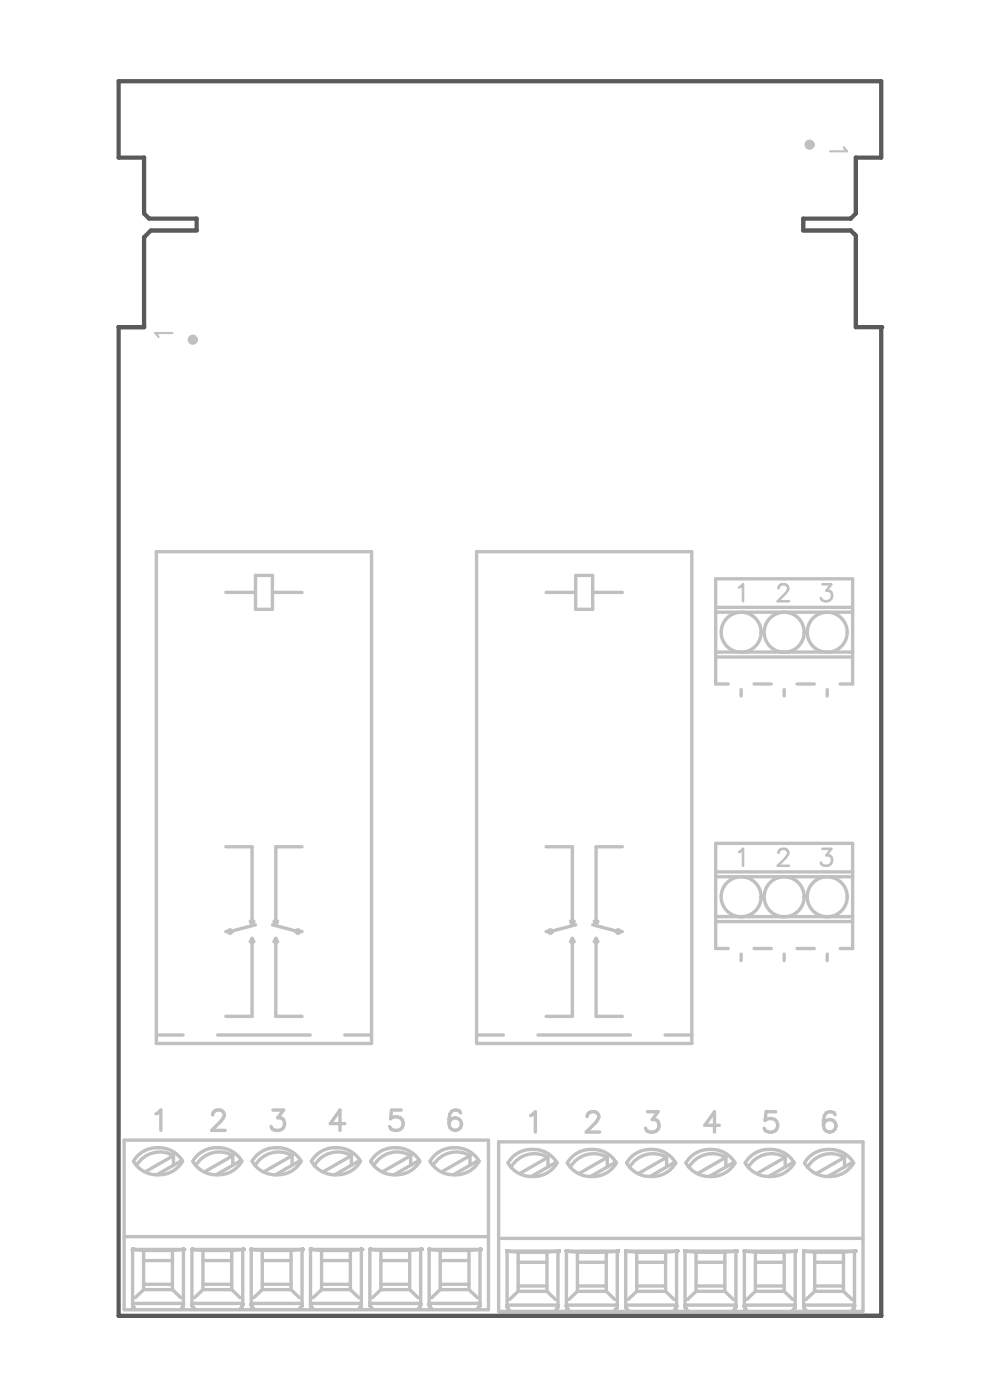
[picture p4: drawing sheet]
<svg xmlns="http://www.w3.org/2000/svg" width="196mm" height="275mm" viewBox="0 0 196 275" stroke-linecap="round" stroke-linejoin="round" font-family="sans-serif">
<g fill="none" stroke="#c0c0c0" stroke-width=".66">
<path d="M26 256v.1M26 256l.1 .2M26 256.1l.1 .2M26.1 256.3v.2M26.1 256.3h.1M26.1 256.4h.1M26.1 256.5l.1 .1M26.2 256.5h.1M26.2 256.5v.1M26.2 256.6v.1M26.2 256.6h.1M26.2 256.7h.1"/>
<path d="M26.2 256.7l.1 .1M26.3 256.8l.1 .1M26.4 256.8v.1M26.4 256.9h.1M26.4 256.9l.1 .1M26.4 256.9v.1M28.2 253.1l-1.7 1.7"/>
</g>
<circle cx="26" cy="245.3" r=".33" fill="#c0c0c0"/>
<path d="M26 245.3h.1" fill="none" stroke="#c0c0c0" stroke-width=".66"/>
<circle cx="26" cy="245.3" r=".33" fill="#c0c0c0"/>
<path d="M26 245.3h.1" fill="none" stroke="#c0c0c0" stroke-width=".66"/>
<circle cx="26" cy="245.3" r=".33" fill="#c0c0c0"/>
<path d="M26 245.3h.1" fill="none" stroke="#c0c0c0" stroke-width=".66"/>
<circle cx="26" cy="245.3" r=".33" fill="#c0c0c0"/>
<path d="M26 245.3h.1" fill="none" stroke="#c0c0c0" stroke-width=".66"/>
<circle cx="26" cy="245.3" r=".33" fill="#c0c0c0"/>
<path d="M26 245.3h.1" fill="none" stroke="#c0c0c0" stroke-width=".66"/>
<circle cx="26" cy="245.3" r=".33" fill="#c0c0c0"/>
<path d="M26 245.3h.1" fill="none" stroke="#c0c0c0" stroke-width=".66"/>
<circle cx="26" cy="245.3" r=".33" fill="#c0c0c0"/>
<path d="M26 245.3h.1" fill="none" stroke="#c0c0c0" stroke-width=".66"/>
<circle cx="26" cy="245.3" r=".33" fill="#c0c0c0"/>
<path d="M26 245.3h.1" fill="none" stroke="#c0c0c0" stroke-width=".66"/>
<circle cx="26" cy="245.3" r=".33" fill="#c0c0c0"/>
<path d="M26 245.2v.1" fill="none" stroke="#c0c0c0" stroke-width=".66"/>
<circle cx="26" cy="245.2" r=".33" fill="#c0c0c0"/>
<path d="M26 245.2h.1" fill="none" stroke="#c0c0c0" stroke-width=".66"/>
<circle cx="26" cy="245.2" r=".33" fill="#c0c0c0"/>
<path d="M26 245.2h.1" fill="none" stroke="#c0c0c0" stroke-width=".66"/>
<circle cx="26" cy="245.2" r=".33" fill="#c0c0c0"/>
<path d="M26 245.2h.1" fill="none" stroke="#c0c0c0" stroke-width=".66"/>
<circle cx="26" cy="245.2" r=".33" fill="#c0c0c0"/>
<path d="M26 245.2h.1" fill="none" stroke="#c0c0c0" stroke-width=".66"/>
<circle cx="26" cy="245.2" r=".33" fill="#c0c0c0"/>
<g fill="none" stroke="#c0c0c0" stroke-width=".66">
<path d="M26.5 245.3l1.7 .1M33.8 253.1l1.7 1.7M35.6 256.9h-.1M35.6 256.9h.1M35.6 256.9l-.1 .1M35.6 256.8h.1M35.7 256.8l-.1 .1M35.7 256.8h.1M35.7 256.7v.1M35.7 256.7l-.1 .1M35.8 256.7h-.1M35.8 256.7h.1"/>
<path d="M35.8 256.6h.1M35.8 256.6l-.1 .1M35.8 256.5v.1M35.9 256.4v.1M35.9 256.4h.1M35.9 256.4l-.1 .1M35.9 256.3h.1M35.9 256.3v.1M35.9 256.2l-.1 .4M35.9 256.2v.1M36 256.1h.1M36 256l-.1 .2"/>
<path d="M36 255.9v.2M36 255.9v.1"/>
</g>
<circle cx="36" cy="245.2" r=".33" fill="#c0c0c0"/>
<path d="M36 245.2v.1" fill="none" stroke="#c0c0c0" stroke-width=".66"/>
<circle cx="36" cy="245.3" r=".33" fill="#c0c0c0"/>
<path d="M36 245.3h.1" fill="none" stroke="#c0c0c0" stroke-width=".66"/>
<circle cx="36" cy="245.3" r=".33" fill="#c0c0c0"/>
<path d="M36 245.3h.1" fill="none" stroke="#c0c0c0" stroke-width=".66"/>
<circle cx="36" cy="245.3" r=".33" fill="#c0c0c0"/>
<path d="M36 245.3h.1" fill="none" stroke="#c0c0c0" stroke-width=".66"/>
<circle cx="36" cy="245.3" r=".33" fill="#c0c0c0"/>
<path d="M36 245.3h.1" fill="none" stroke="#c0c0c0" stroke-width=".66"/>
<circle cx="36" cy="245.3" r=".33" fill="#c0c0c0"/>
<path d="M36 245.3h.1" fill="none" stroke="#c0c0c0" stroke-width=".66"/>
<circle cx="36" cy="245.3" r=".33" fill="#c0c0c0"/>
<path d="M36 245.3h.1" fill="none" stroke="#c0c0c0" stroke-width=".66"/>
<circle cx="36" cy="245.3" r=".33" fill="#c0c0c0"/>
<path d="M36 245.3h.1" fill="none" stroke="#c0c0c0" stroke-width=".66"/>
<circle cx="36" cy="245.3" r=".33" fill="#c0c0c0"/>
<path d="M36 245.3h.1" fill="none" stroke="#c0c0c0" stroke-width=".66"/>
<circle cx="36" cy="245.3" r=".33" fill="#c0c0c0"/>
<path d="M36 245.3h.1" fill="none" stroke="#c0c0c0" stroke-width=".66"/>
<circle cx="36" cy="245.3" r=".33" fill="#c0c0c0"/>
<path d="M36 245.3h.1" fill="none" stroke="#c0c0c0" stroke-width=".66"/>
<circle cx="36" cy="245.3" r=".33" fill="#c0c0c0"/>
<path d="M36 245.3h.1" fill="none" stroke="#c0c0c0" stroke-width=".66"/>
<circle cx="36" cy="245.3" r=".33" fill="#c0c0c0"/>
<path d="M36 245.3h.1" fill="none" stroke="#c0c0c0" stroke-width=".66"/>
<circle cx="36" cy="245.3" r=".33" fill="#c0c0c0"/>
<g fill="none" stroke="#c0c0c0" stroke-width=".66">
<path d="M30.7 203.2h5.2M34 226.8v1.9M35.5 245.3l-1.7 .1M37.6 255.9h.1M37.6 255.9v.1M37.6 255.9v.2M37.6 245.2h.1M37.6 256l.1 .2M37.6 256l.1 .3M37.7 256.2v.2M37.7 256.3h.1M37.7 256.3l.1 .3"/>
<path d="M37.7 256.4l.1 .1M37.8 256.5v.1M37.8 256.6h.1M37.8 256.6l.1 .1M37.9 256.7v.1M38 256.8v.1M38 256.9h.1M38 256.9l.1 .1M38.1 257h.1M38.1 245.3l1.7 .1M39.8 253.1l-1.7 1.7"/>
</g>
<circle cx="37.6" cy="245.2" r=".33" fill="#c0c0c0"/>
<path d="M37.6 245.2h.1" fill="none" stroke="#c0c0c0" stroke-width=".66"/>
<circle cx="37.6" cy="245.2" r=".33" fill="#c0c0c0"/>
<path d="M37.6 245.2h.1" fill="none" stroke="#c0c0c0" stroke-width=".66"/>
<circle cx="37.6" cy="245.2" r=".33" fill="#c0c0c0"/>
<path d="M37.6 245.2v.1" fill="none" stroke="#c0c0c0" stroke-width=".66"/>
<circle cx="37.6" cy="245.3" r=".33" fill="#c0c0c0"/>
<path d="M37.6 245.3h.1" fill="none" stroke="#c0c0c0" stroke-width=".66"/>
<circle cx="37.6" cy="245.3" r=".33" fill="#c0c0c0"/>
<path d="M37.6 245.3h.1" fill="none" stroke="#c0c0c0" stroke-width=".66"/>
<circle cx="37.6" cy="245.3" r=".33" fill="#c0c0c0"/>
<path d="M37.6 245.3h.1" fill="none" stroke="#c0c0c0" stroke-width=".66"/>
<circle cx="37.6" cy="245.3" r=".33" fill="#c0c0c0"/>
<path d="M37.6 245.3h.1" fill="none" stroke="#c0c0c0" stroke-width=".66"/>
<circle cx="37.6" cy="245.3" r=".33" fill="#c0c0c0"/>
<path d="M37.6 245.3h.1" fill="none" stroke="#c0c0c0" stroke-width=".66"/>
<circle cx="37.6" cy="245.3" r=".33" fill="#c0c0c0"/>
<path d="M37.6 245.3h.1" fill="none" stroke="#c0c0c0" stroke-width=".66"/>
<circle cx="37.6" cy="245.3" r=".33" fill="#c0c0c0"/>
<path d="M37.6 245.3h.1" fill="none" stroke="#c0c0c0" stroke-width=".66"/>
<circle cx="37.6" cy="245.3" r=".33" fill="#c0c0c0"/>
<path d="M37.6 245.3h.1" fill="none" stroke="#c0c0c0" stroke-width=".66"/>
<circle cx="37.6" cy="245.3" r=".33" fill="#c0c0c0"/>
<g fill="none" stroke="#c0c0c0" stroke-width=".66">
<path d="M45.4 253.1l1.7 1.7M47.1 245.3l-1.7 .1M47.2 256.9h.1M47.2 256.9v.1M47.2 256.9l-.1 .1M47.3 256.8l-.1 .1M47.3 256.8h.1M47.4 256.6l-.1 .2M47.4 256.6h.1M47.4 256.6l-.1 .1M47.5 256.5h.1M47.5 256.4h.1"/>
<path d="M47.5 256.4l-.1 .2M47.6 256.3l-.1 .1M47.6 256.3h-.1M47.6 256.2v.1M47.6 256.2h.1M47.6 256.1v.1M47.6 256l-.1 .5M47.6 256h.1M47.6 256v.1M49.3 256h.1M49.3 256v.2M49.3 256.1h.1"/>
<path d="M49.3 256.1v.2M49.3 256.2l.1 .2M49.3 256.3h.1M49.3 256.3l.1 .2M49.4 256.4v.2M49.4 256.4h.1M49.4 256.5h.1M49.4 256.5l.2 .3M49.4 256.6l.1 .1M49.4 256.6h.1M49.5 256.7h.1M49.5 256.8h.1"/>
<path d="M49.6 256.8h.1M49.6 256.8v.1M49.6 256.9l.1 .1M49.7 256.9h.1M49.7 256.9v.1"/>
</g>
<circle cx="47.6" cy="245.3" r=".33" fill="#c0c0c0"/>
<path d="M47.6 245.3h.1" fill="none" stroke="#c0c0c0" stroke-width=".66"/>
<circle cx="47.6" cy="245.3" r=".33" fill="#c0c0c0"/>
<path d="M47.6 245.3h.1" fill="none" stroke="#c0c0c0" stroke-width=".66"/>
<circle cx="47.6" cy="245.3" r=".33" fill="#c0c0c0"/>
<path d="M47.6 245.3h.1" fill="none" stroke="#c0c0c0" stroke-width=".66"/>
<circle cx="47.6" cy="245.3" r=".33" fill="#c0c0c0"/>
<path d="M47.6 245.3h.1" fill="none" stroke="#c0c0c0" stroke-width=".66"/>
<circle cx="47.6" cy="245.3" r=".33" fill="#c0c0c0"/>
<path d="M47.6 245.3h.1" fill="none" stroke="#c0c0c0" stroke-width=".66"/>
<circle cx="47.6" cy="245.3" r=".33" fill="#c0c0c0"/>
<path d="M47.6 245.3h.1" fill="none" stroke="#c0c0c0" stroke-width=".66"/>
<circle cx="47.6" cy="245.3" r=".33" fill="#c0c0c0"/>
<path d="M47.6 245.2v.1" fill="none" stroke="#c0c0c0" stroke-width=".66"/>
<circle cx="47.6" cy="245.2" r=".33" fill="#c0c0c0"/>
<path d="M47.6 245.2h.1" fill="none" stroke="#c0c0c0" stroke-width=".66"/>
<circle cx="47.6" cy="245.2" r=".33" fill="#c0c0c0"/>
<path d="M47.6 245.2h.1" fill="none" stroke="#c0c0c0" stroke-width=".66"/>
<circle cx="47.6" cy="245.2" r=".33" fill="#c0c0c0"/>
<path d="M47.6 245.2h.1" fill="none" stroke="#c0c0c0" stroke-width=".66"/>
<circle cx="47.6" cy="245.2" r=".33" fill="#c0c0c0"/>
<path d="M47.6 245.2h.1" fill="none" stroke="#c0c0c0" stroke-width=".66"/>
<g fill="#c0c0c0">
<circle cx="47.6" cy="245.2" r=".33"/>
<circle cx="49.3" cy="245.2" r=".33"/>
</g>
<path d="M49.3 245.2h.1" fill="none" stroke="#c0c0c0" stroke-width=".66"/>
<circle cx="49.3" cy="245.2" r=".33" fill="#c0c0c0"/>
<path d="M49.3 245.2h.1" fill="none" stroke="#c0c0c0" stroke-width=".66"/>
<circle cx="49.3" cy="245.2" r=".33" fill="#c0c0c0"/>
<path d="M49.3 245.2h.1" fill="none" stroke="#c0c0c0" stroke-width=".66"/>
<circle cx="49.3" cy="245.2" r=".33" fill="#c0c0c0"/>
<path d="M49.3 245.2h.1" fill="none" stroke="#c0c0c0" stroke-width=".66"/>
<circle cx="49.3" cy="245.2" r=".33" fill="#c0c0c0"/>
<path d="M49.3 245.2v.1" fill="none" stroke="#c0c0c0" stroke-width=".66"/>
<circle cx="49.3" cy="245.3" r=".33" fill="#c0c0c0"/>
<path d="M49.3 245.3h.1" fill="none" stroke="#c0c0c0" stroke-width=".66"/>
<circle cx="49.3" cy="245.3" r=".33" fill="#c0c0c0"/>
<path d="M49.3 245.3h.1" fill="none" stroke="#c0c0c0" stroke-width=".66"/>
<circle cx="49.3" cy="245.3" r=".33" fill="#c0c0c0"/>
<path d="M49.3 245.3h.1" fill="none" stroke="#c0c0c0" stroke-width=".66"/>
<circle cx="49.3" cy="245.3" r=".33" fill="#c0c0c0"/>
<path d="M49.3 245.3h.1" fill="none" stroke="#c0c0c0" stroke-width=".66"/>
<circle cx="49.3" cy="245.3" r=".33" fill="#c0c0c0"/>
<path d="M49.3 245.3h.1" fill="none" stroke="#c0c0c0" stroke-width=".66"/>
<circle cx="49.3" cy="245.3" r=".33" fill="#c0c0c0"/>
<path d="M49.3 245.3h.1" fill="none" stroke="#c0c0c0" stroke-width=".66"/>
<circle cx="49.3" cy="245.3" r=".33" fill="#c0c0c0"/>
<path d="M49.3 245.3h.1" fill="none" stroke="#c0c0c0" stroke-width=".66"/>
<circle cx="49.3" cy="245.3" r=".33" fill="#c0c0c0"/>
<g fill="none" stroke="#c0c0c0" stroke-width=".66">
<path d="M44.3 166.2h5.1M44.3 199.5h5.1M44.3 182.9h.8M49.1 180.9h.7l-.4 .6zM49.4 184.2l.4 .7h-.7zM53.8 180.9h.6l-.3 .6zM54.1 184.2l.3 .7h-.6zM45.6 226.8v1.9M58.8 257h.1M58.8 256.9v.1M58.9 256.9h-.1M58.9 256.8h.1"/>
<path d="M59 256.8l-.2 .1M59 256.8h-.1M59 256.7h.1M59 256.7l-.1 .1M59.1 256.6l-.1 .1M59.1 256.5h.1M59.1 256.4v.2M59.1 256.4h.1M59.2 256.4h-.1M59.2 256.4h.1M59.2 256.3l-.1 .2M59.2 256.3h.1"/>
<path d="M59.2 256.3v.1M59.2 256.2v.1M59.2 256.2h.1M59.2 256.1v.2M59.2 256v.2M59.2 256h.1M59.2 255.9v.2M59.2 255.9v.1M60.9 256v.1M60.9 256v.3zM60.9 256.2l.1 .1M60.9 256.3l.1 .1"/>
<path d="M61 256.4l.1 .2M61 256.4v.1M61 256.5l.1 .1M61.1 256.6v.1M61.1 256.6l.1 .2M61.2 256.8l.1 .1M61.2 256.8h.1M61.3 256.9l.1 .1M61.3 256.9h.1M61.3 256.9v.1M63.1 253.1l-1.7 1.7"/>
</g>
<circle cx="59.2" cy="245.3" r=".33" fill="#c0c0c0"/>
<path d="M59.2 245.3h.1" fill="none" stroke="#c0c0c0" stroke-width=".66"/>
<circle cx="59.2" cy="245.3" r=".33" fill="#c0c0c0"/>
<path d="M59.2 245.3h.1" fill="none" stroke="#c0c0c0" stroke-width=".66"/>
<circle cx="59.2" cy="245.3" r=".33" fill="#c0c0c0"/>
<path d="M59.2 245.3h.1" fill="none" stroke="#c0c0c0" stroke-width=".66"/>
<circle cx="59.2" cy="245.3" r=".33" fill="#c0c0c0"/>
<path d="M59.2 245.3h.1" fill="none" stroke="#c0c0c0" stroke-width=".66"/>
<circle cx="59.2" cy="245.3" r=".33" fill="#c0c0c0"/>
<path d="M59.2 245.3h.1" fill="none" stroke="#c0c0c0" stroke-width=".66"/>
<circle cx="59.2" cy="245.3" r=".33" fill="#c0c0c0"/>
<path d="M59.2 245.3h.1" fill="none" stroke="#c0c0c0" stroke-width=".66"/>
<circle cx="59.2" cy="245.3" r=".33" fill="#c0c0c0"/>
<path d="M59.2 245.3h.1" fill="none" stroke="#c0c0c0" stroke-width=".66"/>
<circle cx="59.2" cy="245.3" r=".33" fill="#c0c0c0"/>
<path d="M59.2 245.2v.1" fill="none" stroke="#c0c0c0" stroke-width=".66"/>
<circle cx="59.2" cy="245.2" r=".33" fill="#c0c0c0"/>
<path d="M59.2 245.2h.1" fill="none" stroke="#c0c0c0" stroke-width=".66"/>
<circle cx="59.2" cy="245.2" r=".33" fill="#c0c0c0"/>
<path d="M59.2 245.2h.1" fill="none" stroke="#c0c0c0" stroke-width=".66"/>
<circle cx="59.2" cy="245.2" r=".33" fill="#c0c0c0"/>
<path d="M61.4 245.3l1.7 .1" fill="none" stroke="#c0c0c0" stroke-width=".66"/>
<circle cx="60.9" cy="245.2" r=".33" fill="#c0c0c0"/>
<path d="M60.9 245.2h.1" fill="none" stroke="#c0c0c0" stroke-width=".66"/>
<circle cx="60.9" cy="245.2" r=".33" fill="#c0c0c0"/>
<path d="M60.9 245.2h.1" fill="none" stroke="#c0c0c0" stroke-width=".66"/>
<circle cx="60.9" cy="245.2" r=".33" fill="#c0c0c0"/>
<path d="M60.9 245.2h.1" fill="none" stroke="#c0c0c0" stroke-width=".66"/>
<circle cx="60.9" cy="245.2" r=".33" fill="#c0c0c0"/>
<path d="M60.9 245.2v.1" fill="none" stroke="#c0c0c0" stroke-width=".66"/>
<circle cx="60.9" cy="245.3" r=".33" fill="#c0c0c0"/>
<path d="M60.9 245.3h.1" fill="none" stroke="#c0c0c0" stroke-width=".66"/>
<circle cx="60.9" cy="245.3" r=".33" fill="#c0c0c0"/>
<path d="M60.9 245.3h.1" fill="none" stroke="#c0c0c0" stroke-width=".66"/>
<circle cx="60.9" cy="245.3" r=".33" fill="#c0c0c0"/>
<path d="M60.9 245.3h.1" fill="none" stroke="#c0c0c0" stroke-width=".66"/>
<circle cx="60.9" cy="245.3" r=".33" fill="#c0c0c0"/>
<path d="M60.9 245.3h.1" fill="none" stroke="#c0c0c0" stroke-width=".66"/>
<circle cx="60.9" cy="245.3" r=".33" fill="#c0c0c0"/>
<path d="M60.9 245.3h.1" fill="none" stroke="#c0c0c0" stroke-width=".66"/>
<circle cx="60.9" cy="245.3" r=".33" fill="#c0c0c0"/>
<path d="M60.9 245.3h.1" fill="none" stroke="#c0c0c0" stroke-width=".66"/>
<circle cx="60.9" cy="245.3" r=".33" fill="#c0c0c0"/>
<path d="M60.9 245.3h.1" fill="none" stroke="#c0c0c0" stroke-width=".66"/>
<circle cx="60.9" cy="245.3" r=".33" fill="#c0c0c0"/>
<path d="M60.9 245.3h.1" fill="none" stroke="#c0c0c0" stroke-width=".66"/>
<circle cx="60.9" cy="245.3" r=".33" fill="#c0c0c0"/>
<g fill="none" stroke="#c0c0c0" stroke-width=".66">
<path d="M58.4 182.9h.8M57.3 226.8v1.9M68.9 226.8v1.9M70.8 256.4h.1M70.8 256.3l-.1 .2 .1-.1M70.8 256.3v.1M70.8 256.3h.1M70.8 256.2h.1M70.8 256.2v.1M70.9 256.1l-.1 .1M70.9 256l-.1 .2M70.9 256h.1"/>
<path d="M70.9 255.9v.1M70.9 255.9v.2M70.9 255.9h.1M72.5 256v.1M72.5 256h.1M72.5 256l.1 .3-.1-.2M72.6 256.2v.1M72.6 256.3h.1M72.6 256.3l.1 .3M72.6 256.3v.1M72.6 256.4l.1 .1M72.7 256.5l.1 .2"/>
<path d="M72.7 256.6l.1 .2M72.7 256.6h.1M72.8 256.7h.1M72.8 256.8h.1M72.8 256.8l.1 .1M72.9 256.8h.1M72.9 256.8v.1M72.9 256.9h.1M72.9 256.9l.1 .1M73 256.9v.1M74.7 253.1l-1.7 1.7"/>
</g>
<circle cx="70.9" cy="245.3" r=".33" fill="#c0c0c0"/>
<path d="M70.9 245.3h.1" fill="none" stroke="#c0c0c0" stroke-width=".66"/>
<circle cx="70.9" cy="245.3" r=".33" fill="#c0c0c0"/>
<path d="M70.9 245.3h.1" fill="none" stroke="#c0c0c0" stroke-width=".66"/>
<circle cx="70.9" cy="245.3" r=".33" fill="#c0c0c0"/>
<path d="M70.9 245.3h.1" fill="none" stroke="#c0c0c0" stroke-width=".66"/>
<circle cx="70.9" cy="245.3" r=".33" fill="#c0c0c0"/>
<path d="M70.9 245.3h.1" fill="none" stroke="#c0c0c0" stroke-width=".66"/>
<circle cx="70.9" cy="245.3" r=".33" fill="#c0c0c0"/>
<path d="M70.9 245.3h.1" fill="none" stroke="#c0c0c0" stroke-width=".66"/>
<circle cx="70.9" cy="245.3" r=".33" fill="#c0c0c0"/>
<path d="M70.9 245.3h.1" fill="none" stroke="#c0c0c0" stroke-width=".66"/>
<circle cx="70.9" cy="245.3" r=".33" fill="#c0c0c0"/>
<path d="M70.9 245.3h.1" fill="none" stroke="#c0c0c0" stroke-width=".66"/>
<circle cx="70.9" cy="245.3" r=".33" fill="#c0c0c0"/>
<path d="M70.9 245.2v.1" fill="none" stroke="#c0c0c0" stroke-width=".66"/>
<circle cx="70.9" cy="245.2" r=".33" fill="#c0c0c0"/>
<path d="M70.9 245.2h.1" fill="none" stroke="#c0c0c0" stroke-width=".66"/>
<circle cx="70.9" cy="245.2" r=".33" fill="#c0c0c0"/>
<path d="M70.9 245.2h.1" fill="none" stroke="#c0c0c0" stroke-width=".66"/>
<circle cx="70.9" cy="245.2" r=".33" fill="#c0c0c0"/>
<path d="M70.9 245.2h.1" fill="none" stroke="#c0c0c0" stroke-width=".66"/>
<circle cx="70.9" cy="245.2" r=".33" fill="#c0c0c0"/>
<path d="M70.9 245.2h.1" fill="none" stroke="#c0c0c0" stroke-width=".66"/>
<circle cx="70.9" cy="245.2" r=".33" fill="#c0c0c0"/>
<path d="M73 245.3l1.7 .1" fill="none" stroke="#c0c0c0" stroke-width=".66"/>
<circle cx="72.5" cy="245.2" r=".33" fill="#c0c0c0"/>
<path d="M72.5 245.2h.1" fill="none" stroke="#c0c0c0" stroke-width=".66"/>
<circle cx="72.5" cy="245.2" r=".33" fill="#c0c0c0"/>
<path d="M72.5 245.2h.1" fill="none" stroke="#c0c0c0" stroke-width=".66"/>
<circle cx="72.5" cy="245.2" r=".33" fill="#c0c0c0"/>
<path d="M72.5 245.2h.1" fill="none" stroke="#c0c0c0" stroke-width=".66"/>
<circle cx="72.5" cy="245.2" r=".33" fill="#c0c0c0"/>
<path d="M72.5 245.2h.1" fill="none" stroke="#c0c0c0" stroke-width=".66"/>
<circle cx="72.5" cy="245.2" r=".33" fill="#c0c0c0"/>
<path d="M72.5 245.2v.1" fill="none" stroke="#c0c0c0" stroke-width=".66"/>
<circle cx="72.5" cy="245.3" r=".33" fill="#c0c0c0"/>
<path d="M72.5 245.3h.1" fill="none" stroke="#c0c0c0" stroke-width=".66"/>
<circle cx="72.5" cy="245.3" r=".33" fill="#c0c0c0"/>
<path d="M72.5 245.3h.1" fill="none" stroke="#c0c0c0" stroke-width=".66"/>
<circle cx="72.5" cy="245.3" r=".33" fill="#c0c0c0"/>
<path d="M72.5 245.3h.1" fill="none" stroke="#c0c0c0" stroke-width=".66"/>
<circle cx="72.5" cy="245.3" r=".33" fill="#c0c0c0"/>
<path d="M72.5 245.3h.1" fill="none" stroke="#c0c0c0" stroke-width=".66"/>
<circle cx="72.5" cy="245.3" r=".33" fill="#c0c0c0"/>
<path d="M72.5 245.3h.1" fill="none" stroke="#c0c0c0" stroke-width=".66"/>
<circle cx="72.5" cy="245.3" r=".33" fill="#c0c0c0"/>
<path d="M72.5 245.3h.1" fill="none" stroke="#c0c0c0" stroke-width=".66"/>
<circle cx="72.5" cy="245.3" r=".33" fill="#c0c0c0"/>
<path d="M72.5 245.3h.1" fill="none" stroke="#c0c0c0" stroke-width=".66"/>
<circle cx="72.5" cy="245.3" r=".33" fill="#c0c0c0"/>
<path d="M72.5 245.3h.1" fill="none" stroke="#c0c0c0" stroke-width=".66"/>
<circle cx="72.5" cy="245.3" r=".33" fill="#c0c0c0"/>
<g fill="none" stroke="#c0c0c0" stroke-width=".66">
<path d="M80.3 253.1l1.7 1.7M82 245.3l-1.7 .1M82 257h.1M82.1 256.9l-.1 .1M82.2 256.8h.1M82.2 256.8l-.1 .1M82.3 256.7h-.1M82.3 256.7l-.1 .1M82.3 256.6v.1M82.4 256.5h-.1M82.4 256.4l-.1 .3M82.4 256.4h.1"/>
<path d="M82.4 256.3h.1M82.5 256.3l-.1 .2M82.5 256.2l-.1 .1M82.5 256.1v.1M82.5 256h.1M82.5 256v.3M82.5 256v.1M82.5 255.9v.1"/>
</g>
<circle cx="82.5" cy="245.3" r=".33" fill="#c0c0c0"/>
<path d="M82.5 245.3h.1" fill="none" stroke="#c0c0c0" stroke-width=".66"/>
<circle cx="82.5" cy="245.3" r=".33" fill="#c0c0c0"/>
<path d="M82.5 245.3h.1" fill="none" stroke="#c0c0c0" stroke-width=".66"/>
<circle cx="82.5" cy="245.3" r=".33" fill="#c0c0c0"/>
<path d="M82.5 245.3h.1" fill="none" stroke="#c0c0c0" stroke-width=".66"/>
<circle cx="82.5" cy="245.3" r=".33" fill="#c0c0c0"/>
<path d="M82.5 245.3h.1" fill="none" stroke="#c0c0c0" stroke-width=".66"/>
<circle cx="82.5" cy="245.3" r=".33" fill="#c0c0c0"/>
<path d="M82.5 245.3h.1" fill="none" stroke="#c0c0c0" stroke-width=".66"/>
<circle cx="82.5" cy="245.3" r=".33" fill="#c0c0c0"/>
<path d="M82.5 245.3h.1" fill="none" stroke="#c0c0c0" stroke-width=".66"/>
<circle cx="82.5" cy="245.3" r=".33" fill="#c0c0c0"/>
<path d="M82.5 245.3h.1" fill="none" stroke="#c0c0c0" stroke-width=".66"/>
<circle cx="82.5" cy="245.3" r=".33" fill="#c0c0c0"/>
<path d="M82.5 245.3h.1" fill="none" stroke="#c0c0c0" stroke-width=".66"/>
<circle cx="82.5" cy="245.3" r=".33" fill="#c0c0c0"/>
<path d="M82.5 245.3h.1" fill="none" stroke="#c0c0c0" stroke-width=".66"/>
<circle cx="82.5" cy="245.2" r=".33" fill="#c0c0c0"/>
<path d="M82.5 245.2h.1" fill="none" stroke="#c0c0c0" stroke-width=".66"/>
<circle cx="82.5" cy="245.2" r=".33" fill="#c0c0c0"/>
<path d="M82.5 245.2h.1" fill="none" stroke="#c0c0c0" stroke-width=".66"/>
<circle cx="82.5" cy="245.2" r=".33" fill="#c0c0c0"/>
<g fill="none" stroke="#c0c0c0" stroke-width=".66">
<path d="M80.5 226.8v1.9M82.5 245.2h.1M84.2 256.3l.1 .2M84.2 256.4h.1M84.3 256.4v.1M84.3 256.5v.1M84.3 256.6h.1M84.3 256.6l.1 .1M84.4 256.7l.1 .1M84.5 256.8h.1M84.5 256.8v.1M84.6 256.9v.1"/>
<path d="M84.6 256.9h.1M84.6 257h.1M84.6 245.3l1.7 .1M86.3 253.1l-1.7 1.7M92 253.1l1.6 1.7M93.7 256.9v.1M93.8 256.8l-.1 .1M93.8 256.8h.1M93.9 256.8h-.1M93.9 256.7l-.1 .1M93.9 256.7h.1M93.9 256.6l-.1 .2"/>
<path d="M93.9 256.6v.1M93.9 256.6h.1M94 256.6h.1M94 256.5l-.1 .2M94 256.5h.1M94.1 256.3l-.1 .1M94.1 256.3l-.1 .2M94.1 256.3l-.1 .3M94.1 256.3h.1M94.1 256.2h.1M94.1 256.2v.1M94.1 256.1v.1"/>
<path d="M94.1 256v.2M94.1 256h.1M94.1 256v.1"/>
</g>
<circle cx="94.1" cy="245.2" r=".33" fill="#c0c0c0"/>
<path d="M94.1 245.2h.1" fill="none" stroke="#c0c0c0" stroke-width=".66"/>
<circle cx="94.1" cy="245.2" r=".33" fill="#c0c0c0"/>
<path d="M94.1 245.2h.1" fill="none" stroke="#c0c0c0" stroke-width=".66"/>
<circle cx="94.1" cy="245.2" r=".33" fill="#c0c0c0"/>
<path d="M94.1 245.2h.1" fill="none" stroke="#c0c0c0" stroke-width=".66"/>
<circle cx="94.1" cy="245.2" r=".33" fill="#c0c0c0"/>
<path d="M94.1 245.2h.1" fill="none" stroke="#c0c0c0" stroke-width=".66"/>
<circle cx="94.1" cy="245.2" r=".33" fill="#c0c0c0"/>
<path d="M94.1 245.2v.1" fill="none" stroke="#c0c0c0" stroke-width=".66"/>
<circle cx="94.1" cy="245.3" r=".33" fill="#c0c0c0"/>
<path d="M94.1 245.3h.1" fill="none" stroke="#c0c0c0" stroke-width=".66"/>
<circle cx="94.1" cy="245.3" r=".33" fill="#c0c0c0"/>
<path d="M94.1 245.3h.1" fill="none" stroke="#c0c0c0" stroke-width=".66"/>
<circle cx="94.1" cy="245.3" r=".33" fill="#c0c0c0"/>
<path d="M94.1 245.3h.1" fill="none" stroke="#c0c0c0" stroke-width=".66"/>
<circle cx="94.1" cy="245.3" r=".33" fill="#c0c0c0"/>
<path d="M94.1 245.3h.1" fill="none" stroke="#c0c0c0" stroke-width=".66"/>
<circle cx="94.1" cy="245.3" r=".33" fill="#c0c0c0"/>
<path d="M94.1 245.3h.1" fill="none" stroke="#c0c0c0" stroke-width=".66"/>
<circle cx="94.1" cy="245.3" r=".33" fill="#c0c0c0"/>
<path d="M94.1 245.3h.1" fill="none" stroke="#c0c0c0" stroke-width=".66"/>
<circle cx="94.1" cy="245.3" r=".33" fill="#c0c0c0"/>
<g fill="none" stroke="#c0c0c0" stroke-width=".66">
<path d="M92.2 226.8v1.9M93.6 245.3l-1.6 .1M99.4 256.2l.1 .2M99.5 256.4v.2M99.5 256.5h.1M99.5 256.5v.1M99.5 256.6h.1M99.5 256.6v.1M99.5 256.7h.1M99.5 256.7l.1 .1M99.6 256.8v.1M99.6 256.8h.1"/>
<path d="M99.6 256.8l.1 .2M99.6 256.9h.1M99.6 257l.1 .1M99.7 257.1h.1M99.7 257.1l.2 .2M99.9 257.3h.1M101.6 253.5l-1.7 1.6"/>
</g>
<circle cx="99.4" cy="245.6" r=".33" fill="#c0c0c0"/>
<path d="M99.4 245.6h.1" fill="none" stroke="#c0c0c0" stroke-width=".66"/>
<circle cx="99.4" cy="245.6" r=".33" fill="#c0c0c0"/>
<path d="M99.4 245.6h.1" fill="none" stroke="#c0c0c0" stroke-width=".66"/>
<circle cx="99.4" cy="245.6" r=".33" fill="#c0c0c0"/>
<path d="M99.4 245.6h.1" fill="none" stroke="#c0c0c0" stroke-width=".66"/>
<circle cx="99.4" cy="245.6" r=".33" fill="#c0c0c0"/>
<path d="M99.4 245.6h.1" fill="none" stroke="#c0c0c0" stroke-width=".66"/>
<circle cx="99.4" cy="245.6" r=".33" fill="#c0c0c0"/>
<path d="M99.4 245.6h.1" fill="none" stroke="#c0c0c0" stroke-width=".66"/>
<circle cx="99.4" cy="245.6" r=".33" fill="#c0c0c0"/>
<path d="M99.4 245.6h.1" fill="none" stroke="#c0c0c0" stroke-width=".66"/>
<circle cx="99.4" cy="245.6" r=".33" fill="#c0c0c0"/>
<path d="M99.4 245.6h.1" fill="none" stroke="#c0c0c0" stroke-width=".66"/>
<circle cx="99.4" cy="245.6" r=".33" fill="#c0c0c0"/>
<path d="M99.4 245.6h.1" fill="none" stroke="#c0c0c0" stroke-width=".66"/>
<circle cx="99.4" cy="245.6" r=".33" fill="#c0c0c0"/>
<path d="M99.4 245.6h.1" fill="none" stroke="#c0c0c0" stroke-width=".66"/>
<circle cx="99.4" cy="245.6" r=".33" fill="#c0c0c0"/>
<path d="M99.4 245.6h.1" fill="none" stroke="#c0c0c0" stroke-width=".66"/>
<circle cx="99.5" cy="245.6" r=".33" fill="#c0c0c0"/>
<path d="M99.5 245.6h.1" fill="none" stroke="#c0c0c0" stroke-width=".66"/>
<circle cx="99.5" cy="245.6" r=".33" fill="#c0c0c0"/>
<path d="M99.5 245.6h.1" fill="none" stroke="#c0c0c0" stroke-width=".66"/>
<circle cx="99.5" cy="245.6" r=".33" fill="#c0c0c0"/>
<g fill="none" stroke="#c0c0c0" stroke-width=".66">
<path d="M99.9 245.7l1.7 .1M107.3 253.5l1.6 1.6M109 257.3h.1M109 257.2h.1M109.1 257.2l-.1 .1M109.1 257.2h.1M109.1 257.1l-.1 .2M109.1 257.1h.1M109.2 257.1h.1M109.2 257l-.1 .1M109.2 257h.1M109.3 256.9l-.1 .1"/>
<path d="M109.3 256.8v.1M109.3 256.7l-.1 .3M109.3 256.7v.1M109.3 256.7h.1M109.4 256.6h.1M109.4 256.6l-.1 .2M109.4 256.5v.1M109.4 256.5h.1M109.4 256.4v.2M109.4 256.3v.1M109.4 256.2v.3M109.4 256.3h.1"/>
</g>
<circle cx="109.4" cy="245.6" r=".33" fill="#c0c0c0"/>
<path d="M109.4 245.6h.1" fill="none" stroke="#c0c0c0" stroke-width=".66"/>
<circle cx="109.4" cy="245.6" r=".33" fill="#c0c0c0"/>
<path d="M109.4 245.6h.1" fill="none" stroke="#c0c0c0" stroke-width=".66"/>
<circle cx="109.4" cy="245.6" r=".33" fill="#c0c0c0"/>
<path d="M109.4 245.6h.1" fill="none" stroke="#c0c0c0" stroke-width=".66"/>
<circle cx="109.4" cy="245.6" r=".33" fill="#c0c0c0"/>
<path d="M109.4 245.6h.1" fill="none" stroke="#c0c0c0" stroke-width=".66"/>
<circle cx="109.4" cy="245.6" r=".33" fill="#c0c0c0"/>
<path d="M109.4 245.6h.1" fill="none" stroke="#c0c0c0" stroke-width=".66"/>
<circle cx="109.4" cy="245.6" r=".33" fill="#c0c0c0"/>
<path d="M109.4 245.6h.1" fill="none" stroke="#c0c0c0" stroke-width=".66"/>
<circle cx="109.4" cy="245.6" r=".33" fill="#c0c0c0"/>
<path d="M109.4 245.6h.1" fill="none" stroke="#c0c0c0" stroke-width=".66"/>
<circle cx="109.4" cy="245.6" r=".33" fill="#c0c0c0"/>
<path d="M109.4 245.6h.1" fill="none" stroke="#c0c0c0" stroke-width=".66"/>
<circle cx="109.4" cy="245.6" r=".33" fill="#c0c0c0"/>
<path d="M109.4 245.6h.1" fill="none" stroke="#c0c0c0" stroke-width=".66"/>
<circle cx="109.4" cy="245.6" r=".33" fill="#c0c0c0"/>
<path d="M109.4 245.6h.1" fill="none" stroke="#c0c0c0" stroke-width=".66"/>
<circle cx="109.4" cy="245.6" r=".33" fill="#c0c0c0"/>
<path d="M109.4 245.6h.1" fill="none" stroke="#c0c0c0" stroke-width=".66"/>
<circle cx="109.4" cy="245.6" r=".33" fill="#c0c0c0"/>
<g fill="none" stroke="#c0c0c0" stroke-width=".66">
<path d="M112.9 119.6h3.3M112.9 113h3.3M107.1 182.9h.8M111.9 180.9h.7l-.4 .6zM112.2 184.2l.4 .7h-.7zM116.6 180.9h.6l-.3 .6zM116.9 184.2l.3 .7h-.6zM107.5 227.2v1.9M108.9 245.7l-1.6 .1M109.4 245.6h.1M111.3 257.1l-.1-.2 .2 .2M111.4 257.1l.1 .2"/>
<path d="M111.4 257.2l.1 .1M111.4 257.2h.1M111.5 257.2v.1M111.5 257.3h.1M111.6 245.7l1.6 .1M113.2 253.5l-1.6 1.6M118.9 253.5l1.7 1.6M120.6 245.7l-1.7 .1M120.7 257.2h.1M120.8 257.1h.1M120.8 257l-.2 .3M120.8 257h.1"/>
<path d="M120.9 256.9l-.2 .2M120.9 256.9l-.1 .1M120.9 256.8v.1M120.9 256.8v.2M120.9 256.8h.1M121 256.7h.1M121 256.7l-.1 .1M121 256.6v.1M121 256.5v.2M121 256.5v.1M121 256.3v.2M121 256.3h.1"/>
<path d="M121 256.3v.1M121 256.2v.1M122.7 256.2v.2M122.7 256.3h.1M122.7 256.3l.1 .3M122.7 256.5h.1M122.7 256.5l.1 .1M122.8 256.6h.1M122.8 256.6v.1M122.8 256.7h.1M122.8 256.7l.2 .5M122.8 256.7l.2 .3"/>
<path d="M122.8 256.8h.1M122.9 257h.1M123 257.1v.1M123 257.1l.1 .1M123 257.2h.1M123.1 257.2v.1M123.1 257.2l.1 .1M123.1 257.3h.1"/>
</g>
<circle cx="121" cy="245.6" r=".33" fill="#c0c0c0"/>
<path d="M121 245.6h.1" fill="none" stroke="#c0c0c0" stroke-width=".66"/>
<circle cx="121" cy="245.6" r=".33" fill="#c0c0c0"/>
<path d="M121 245.6h.1" fill="none" stroke="#c0c0c0" stroke-width=".66"/>
<circle cx="121" cy="245.6" r=".33" fill="#c0c0c0"/>
<path d="M121 245.6h.1" fill="none" stroke="#c0c0c0" stroke-width=".66"/>
<circle cx="121" cy="245.6" r=".33" fill="#c0c0c0"/>
<path d="M121 245.6h.1" fill="none" stroke="#c0c0c0" stroke-width=".66"/>
<circle cx="121" cy="245.6" r=".33" fill="#c0c0c0"/>
<path d="M121 245.6h.1" fill="none" stroke="#c0c0c0" stroke-width=".66"/>
<circle cx="121" cy="245.6" r=".33" fill="#c0c0c0"/>
<path d="M121 245.6h.1" fill="none" stroke="#c0c0c0" stroke-width=".66"/>
<circle cx="121" cy="245.6" r=".33" fill="#c0c0c0"/>
<path d="M121 245.6h.1" fill="none" stroke="#c0c0c0" stroke-width=".66"/>
<circle cx="121" cy="245.6" r=".33" fill="#c0c0c0"/>
<path d="M121 245.6h.1" fill="none" stroke="#c0c0c0" stroke-width=".66"/>
<circle cx="121" cy="245.6" r=".33" fill="#c0c0c0"/>
<path d="M121 245.6h.1" fill="none" stroke="#c0c0c0" stroke-width=".66"/>
<circle cx="121" cy="245.6" r=".33" fill="#c0c0c0"/>
<path d="M121 245.6h.1" fill="none" stroke="#c0c0c0" stroke-width=".66"/>
<g fill="#c0c0c0">
<circle cx="121" cy="245.6" r=".33"/>
<circle cx="122.7" cy="245.6" r=".33"/>
</g>
<path d="M122.7 245.6h.1" fill="none" stroke="#c0c0c0" stroke-width=".66"/>
<circle cx="122.7" cy="245.6" r=".33" fill="#c0c0c0"/>
<path d="M122.7 245.6h.1" fill="none" stroke="#c0c0c0" stroke-width=".66"/>
<circle cx="122.7" cy="245.6" r=".33" fill="#c0c0c0"/>
<path d="M122.7 245.6h.1" fill="none" stroke="#c0c0c0" stroke-width=".66"/>
<circle cx="122.7" cy="245.6" r=".33" fill="#c0c0c0"/>
<path d="M122.7 245.6h.1" fill="none" stroke="#c0c0c0" stroke-width=".66"/>
<circle cx="122.7" cy="245.6" r=".33" fill="#c0c0c0"/>
<path d="M122.7 245.6h.1" fill="none" stroke="#c0c0c0" stroke-width=".66"/>
<circle cx="122.7" cy="245.6" r=".33" fill="#c0c0c0"/>
<path d="M122.7 245.6h.1" fill="none" stroke="#c0c0c0" stroke-width=".66"/>
<circle cx="122.7" cy="245.6" r=".33" fill="#c0c0c0"/>
<path d="M122.7 245.6h.1" fill="none" stroke="#c0c0c0" stroke-width=".66"/>
<circle cx="122.7" cy="245.6" r=".33" fill="#c0c0c0"/>
<path d="M122.7 245.6h.1" fill="none" stroke="#c0c0c0" stroke-width=".66"/>
<circle cx="122.7" cy="245.6" r=".33" fill="#c0c0c0"/>
<path d="M122.7 245.6h.1" fill="none" stroke="#c0c0c0" stroke-width=".66"/>
<circle cx="122.7" cy="245.6" r=".33" fill="#c0c0c0"/>
<path d="M122.7 245.6h.1" fill="none" stroke="#c0c0c0" stroke-width=".66"/>
<circle cx="122.7" cy="245.6" r=".33" fill="#c0c0c0"/>
<path d="M122.7 245.6h.1" fill="none" stroke="#c0c0c0" stroke-width=".66"/>
<circle cx="122.7" cy="245.6" r=".33" fill="#c0c0c0"/>
<g fill="none" stroke="#c0c0c0" stroke-width=".66">
<path d="M121.2 182.9h.8M119.1 227.2v1.9M130.7 229.1v-1.9l-5.4 3.1M124.9 252.4h5.6M124.9 253.5h5.6M124.9 247.8h5.6M124.9 245.8h5.6M132.3 257.3h-.1M132.3 257.2h.1M132.3 257.2l-.1 .1M132.4 257.2h-.1M132.4 257.1h.1"/>
<path d="M132.4 257.1l-.1 .1M132.5 257h-.1M132.5 256.8l-.1 .2M132.6 256.8h.1M132.6 256.8l-.2 .3M132.6 256.7v.1M132.6 256.7h.1M132.6 256.6v.1M132.6 256.5v.2M132.6 256.5v.1M132.7 256.5h.1M132.7 256.3l-.1 .3"/>
<path d="M132.7 256.2v.2M134.3 256.2l.1 .4M134.3 256.2v.1M134.3 256.3l.1 .2M134.4 256.5v.1M134.4 256.5h.1M134.4 256.6h.1M134.4 256.6v.1M134.4 256.7h.1M134.4 256.7l.1 .1M134.5 256.8h.1M134.5 256.8v.1"/>
<path d="M134.5 256.9l.1 .2M134.5 256.9v.1M134.5 257h.1M134.6 257.1h.1M134.7 257.1l.1 .2M134.7 257.1v.1M134.7 257.2l.1 .1M136.5 253.5l-1.7 1.6"/>
</g>
<circle cx="132.7" cy="245.6" r=".33" fill="#c0c0c0"/>
<path d="M132.7 245.6h.1" fill="none" stroke="#c0c0c0" stroke-width=".66"/>
<circle cx="132.7" cy="245.6" r=".33" fill="#c0c0c0"/>
<path d="M132.7 245.6h.1" fill="none" stroke="#c0c0c0" stroke-width=".66"/>
<circle cx="132.7" cy="245.6" r=".33" fill="#c0c0c0"/>
<path d="M132.7 245.6h.1" fill="none" stroke="#c0c0c0" stroke-width=".66"/>
<circle cx="132.7" cy="245.6" r=".33" fill="#c0c0c0"/>
<path d="M132.7 245.6h.1" fill="none" stroke="#c0c0c0" stroke-width=".66"/>
<circle cx="132.7" cy="245.6" r=".33" fill="#c0c0c0"/>
<path d="M132.7 245.6h.1" fill="none" stroke="#c0c0c0" stroke-width=".66"/>
<circle cx="132.7" cy="245.6" r=".33" fill="#c0c0c0"/>
<path d="M132.7 245.6h.1" fill="none" stroke="#c0c0c0" stroke-width=".66"/>
<circle cx="132.7" cy="245.6" r=".33" fill="#c0c0c0"/>
<path d="M132.7 245.6h.1" fill="none" stroke="#c0c0c0" stroke-width=".66"/>
<circle cx="132.7" cy="245.6" r=".33" fill="#c0c0c0"/>
<path d="M132.7 245.6h.1" fill="none" stroke="#c0c0c0" stroke-width=".66"/>
<circle cx="132.7" cy="245.6" r=".33" fill="#c0c0c0"/>
<path d="M132.7 245.6h.1" fill="none" stroke="#c0c0c0" stroke-width=".66"/>
<circle cx="132.7" cy="245.6" r=".33" fill="#c0c0c0"/>
<path d="M132.7 245.6h.1" fill="none" stroke="#c0c0c0" stroke-width=".66"/>
<circle cx="132.7" cy="245.6" r=".33" fill="#c0c0c0"/>
<path d="M132.7 245.6h.1" fill="none" stroke="#c0c0c0" stroke-width=".66"/>
<circle cx="132.7" cy="245.6" r=".33" fill="#c0c0c0"/>
<path d="M132.7 245.6h.1" fill="none" stroke="#c0c0c0" stroke-width=".66"/>
<circle cx="132.7" cy="245.6" r=".33" fill="#c0c0c0"/>
<path d="M134.8 245.7l1.7 .1" fill="none" stroke="#c0c0c0" stroke-width=".66"/>
<circle cx="134.3" cy="245.6" r=".33" fill="#c0c0c0"/>
<path d="M134.3 245.6h.1" fill="none" stroke="#c0c0c0" stroke-width=".66"/>
<circle cx="134.3" cy="245.6" r=".33" fill="#c0c0c0"/>
<path d="M134.3 245.6h.1" fill="none" stroke="#c0c0c0" stroke-width=".66"/>
<circle cx="134.3" cy="245.6" r=".33" fill="#c0c0c0"/>
<path d="M134.3 245.6h.1" fill="none" stroke="#c0c0c0" stroke-width=".66"/>
<circle cx="134.3" cy="245.6" r=".33" fill="#c0c0c0"/>
<path d="M134.3 245.6h.1" fill="none" stroke="#c0c0c0" stroke-width=".66"/>
<circle cx="134.3" cy="245.6" r=".33" fill="#c0c0c0"/>
<path d="M134.3 245.6h.1" fill="none" stroke="#c0c0c0" stroke-width=".66"/>
<circle cx="134.3" cy="245.6" r=".33" fill="#c0c0c0"/>
<path d="M134.3 245.6h.1" fill="none" stroke="#c0c0c0" stroke-width=".66"/>
<circle cx="134.3" cy="245.6" r=".33" fill="#c0c0c0"/>
<path d="M134.3 245.6h.1" fill="none" stroke="#c0c0c0" stroke-width=".66"/>
<circle cx="134.3" cy="245.6" r=".33" fill="#c0c0c0"/>
<path d="M134.3 245.6h.1" fill="none" stroke="#c0c0c0" stroke-width=".66"/>
<circle cx="134.3" cy="245.6" r=".33" fill="#c0c0c0"/>
<path d="M134.3 245.6h.1" fill="none" stroke="#c0c0c0" stroke-width=".66"/>
<circle cx="134.3" cy="245.6" r=".33" fill="#c0c0c0"/>
<path d="M134.3 245.6h.1" fill="none" stroke="#c0c0c0" stroke-width=".66"/>
<circle cx="134.3" cy="245.6" r=".33" fill="#c0c0c0"/>
<path d="M134.3 245.6h.1" fill="none" stroke="#c0c0c0" stroke-width=".66"/>
<circle cx="134.3" cy="245.6" r=".33" fill="#c0c0c0"/>
<path d="M134.3 245.6h.1" fill="none" stroke="#c0c0c0" stroke-width=".66"/>
<circle cx="134.3" cy="245.6" r=".33" fill="#c0c0c0"/>
<g fill="none" stroke="#c0c0c0" stroke-width=".66">
<path d="M142.2 253.5l1.6 1.6M143.8 245.7l-1.6 .1M143.9 257.2h.1M144 257.2h.1M144 257.1h.1M144.1 257l-.2 .2M144.1 257l-.1 .1M144.1 257h.1M144.1 256.9h.1M144.2 256.8l-.1 .1M144.2 256.8h.1M144.2 256.7h.1"/>
<path d="M144.2 256.7l-.1 .3M144.2 256.6v.1M144.3 256.6l-.1 .1M144.3 256.6h.1M144.3 256.5v.1M144.3 256.5h.1M144.3 256.3v.2M144.3 256.3h.1M144.3 256.2v.1"/>
</g>
<circle cx="144.3" cy="245.6" r=".33" fill="#c0c0c0"/>
<path d="M144.3 245.6h.1" fill="none" stroke="#c0c0c0" stroke-width=".66"/>
<circle cx="144.3" cy="245.6" r=".33" fill="#c0c0c0"/>
<path d="M144.3 245.6h.1" fill="none" stroke="#c0c0c0" stroke-width=".66"/>
<circle cx="144.3" cy="245.6" r=".33" fill="#c0c0c0"/>
<path d="M144.3 245.6h.1" fill="none" stroke="#c0c0c0" stroke-width=".66"/>
<circle cx="144.3" cy="245.6" r=".33" fill="#c0c0c0"/>
<path d="M144.3 245.6h.1" fill="none" stroke="#c0c0c0" stroke-width=".66"/>
<circle cx="144.3" cy="245.6" r=".33" fill="#c0c0c0"/>
<path d="M144.3 245.6h.1" fill="none" stroke="#c0c0c0" stroke-width=".66"/>
<circle cx="144.3" cy="245.6" r=".33" fill="#c0c0c0"/>
<path d="M144.3 245.6h.1" fill="none" stroke="#c0c0c0" stroke-width=".66"/>
<circle cx="144.3" cy="245.6" r=".33" fill="#c0c0c0"/>
<path d="M144.3 245.6h.1" fill="none" stroke="#c0c0c0" stroke-width=".66"/>
<circle cx="144.3" cy="245.6" r=".33" fill="#c0c0c0"/>
<path d="M144.3 245.6h.1" fill="none" stroke="#c0c0c0" stroke-width=".66"/>
<circle cx="144.3" cy="245.6" r=".33" fill="#c0c0c0"/>
<path d="M144.3 245.6h.1" fill="none" stroke="#c0c0c0" stroke-width=".66"/>
<circle cx="144.3" cy="245.6" r=".33" fill="#c0c0c0"/>
<path d="M144.3 245.6h.1" fill="none" stroke="#c0c0c0" stroke-width=".66"/>
<circle cx="144.3" cy="245.6" r=".33" fill="#c0c0c0"/>
<path d="M144.3 245.6h.1" fill="none" stroke="#c0c0c0" stroke-width=".66"/>
<circle cx="144.3" cy="245.6" r=".33" fill="#c0c0c0"/>
<g fill="none" stroke="#c0c0c0" stroke-width=".66">
<path d="M140.4 134.3h2.4M140.4 186.2h2.4M142.4 227.2v1.9M146 256.2v.1M146 256.3v.3M146 256.5h.1M146 256.5v.1M146 256.6h.1M146 256.6l.1 .1M146 256.7h.1M146.1 256.7v.2M146.1 256.7l.1 .2"/>
<path d="M146.1 256.8h.1M146.1 256.9h.1M146.2 256.9v.1M146.2 257h.1M146.2 257l.1 .1M146.2 257.1h.1M146.3 257.1l.1 .1M146.3 257.2h.1M146.4 257.2h.1M146.4 257.2v.1M146.4 257.3h.1M146.5 245.7l1.6 .1"/>
<path d="M148.1 253.5l-1.6 1.6"/>
</g>
<circle cx="146" cy="245.6" r=".33" fill="#c0c0c0"/>
<path d="M146 245.6h.1" fill="none" stroke="#c0c0c0" stroke-width=".66"/>
<circle cx="146" cy="245.6" r=".33" fill="#c0c0c0"/>
<path d="M146 245.6h.1" fill="none" stroke="#c0c0c0" stroke-width=".66"/>
<circle cx="146" cy="245.6" r=".33" fill="#c0c0c0"/>
<path d="M146 245.6h.1" fill="none" stroke="#c0c0c0" stroke-width=".66"/>
<circle cx="146" cy="245.6" r=".33" fill="#c0c0c0"/>
<path d="M146 245.6h.1" fill="none" stroke="#c0c0c0" stroke-width=".66"/>
<circle cx="146" cy="245.6" r=".33" fill="#c0c0c0"/>
<path d="M146 245.6h.1" fill="none" stroke="#c0c0c0" stroke-width=".66"/>
<circle cx="146" cy="245.6" r=".33" fill="#c0c0c0"/>
<path d="M146 245.6h.1" fill="none" stroke="#c0c0c0" stroke-width=".66"/>
<circle cx="146" cy="245.6" r=".33" fill="#c0c0c0"/>
<path d="M146 245.6h.1" fill="none" stroke="#c0c0c0" stroke-width=".66"/>
<circle cx="146" cy="245.6" r=".33" fill="#c0c0c0"/>
<path d="M146 245.6h.1" fill="none" stroke="#c0c0c0" stroke-width=".66"/>
<circle cx="146" cy="245.6" r=".33" fill="#c0c0c0"/>
<path d="M146 245.6h.1" fill="none" stroke="#c0c0c0" stroke-width=".66"/>
<circle cx="146" cy="245.6" r=".33" fill="#c0c0c0"/>
<path d="M146 245.6h.1" fill="none" stroke="#c0c0c0" stroke-width=".66"/>
<circle cx="146" cy="245.6" r=".33" fill="#c0c0c0"/>
<path d="M146 245.6h.1" fill="none" stroke="#c0c0c0" stroke-width=".66"/>
<circle cx="146" cy="245.6" r=".33" fill="#c0c0c0"/>
<g fill="none" stroke="#c0c0c0" stroke-width=".66">
<path d="M145.3 187.3v1.3M153.8 253.5l1.7 1.6M155.5 257.3h.1M155.5 257.2h.1M155.6 257.2l-.1 .1M155.6 257.1v.1M155.7 257.1h-.1M155.7 257h.1M155.7 257v.1M155.8 256.9l-.1 .1M155.8 256.8v.1M155.8 256.8h.1"/>
<path d="M155.8 256.8l-.1 .2M155.8 256.7v.1M155.9 256.7h-.1M155.9 256.6h.1M155.9 256.6v.1M155.9 256.5h.1M155.9 256.3v.3M155.9 256.2v.2M157.6 256.2l.1 .4M157.6 256.2v.3M157.6 256.3v.1M157.6 256.5h.1"/>
<path d="M157.6 256.5l.1 .1M157.7 256.6h.1M157.7 256.6v.1M157.7 256.7h.1M157.7 256.7v.1M157.7 256.8l.1 .1M157.7 256.8h.1M157.7 256.8v.1M157.8 256.9v.1M157.8 257h.1"/>
</g>
<circle cx="157.6" cy="245.6" r=".33" fill="#c0c0c0"/>
<path d="M157.6 245.6h.1" fill="none" stroke="#c0c0c0" stroke-width=".66"/>
<circle cx="157.6" cy="245.6" r=".33" fill="#c0c0c0"/>
<path d="M157.6 245.6h.1" fill="none" stroke="#c0c0c0" stroke-width=".66"/>
<circle cx="157.6" cy="245.6" r=".33" fill="#c0c0c0"/>
<path d="M157.6 245.6h.1" fill="none" stroke="#c0c0c0" stroke-width=".66"/>
<circle cx="157.6" cy="245.6" r=".33" fill="#c0c0c0"/>
<path d="M157.6 245.6h.1" fill="none" stroke="#c0c0c0" stroke-width=".66"/>
<circle cx="157.6" cy="245.6" r=".33" fill="#c0c0c0"/>
<path d="M157.6 245.6h.1" fill="none" stroke="#c0c0c0" stroke-width=".66"/>
<circle cx="157.6" cy="245.6" r=".33" fill="#c0c0c0"/>
<path d="M157.6 245.6h.1" fill="none" stroke="#c0c0c0" stroke-width=".66"/>
<circle cx="157.6" cy="245.6" r=".33" fill="#c0c0c0"/>
<path d="M157.6 245.6h.1" fill="none" stroke="#c0c0c0" stroke-width=".66"/>
<circle cx="157.6" cy="245.6" r=".33" fill="#c0c0c0"/>
<path d="M157.6 245.6h.1" fill="none" stroke="#c0c0c0" stroke-width=".66"/>
<circle cx="157.6" cy="245.6" r=".33" fill="#c0c0c0"/>
<path d="M157.6 245.6h.1" fill="none" stroke="#c0c0c0" stroke-width=".66"/>
<circle cx="157.6" cy="245.6" r=".33" fill="#c0c0c0"/>
<path d="M157.6 245.6h.1" fill="none" stroke="#c0c0c0" stroke-width=".66"/>
<circle cx="157.6" cy="245.6" r=".33" fill="#c0c0c0"/>
<path d="M157.6 245.6h.1" fill="none" stroke="#c0c0c0" stroke-width=".66"/>
<circle cx="157.6" cy="245.6" r=".33" fill="#c0c0c0"/>
<path d="M157.6 245.6h.1" fill="none" stroke="#c0c0c0" stroke-width=".66"/>
<circle cx="157.6" cy="245.6" r=".33" fill="#c0c0c0"/>
<path d="M155.5 245.7l-1.7 .1" fill="none" stroke="#c0c0c0" stroke-width=".66"/>
<circle cx="155.9" cy="245.6" r=".33" fill="#c0c0c0"/>
<path d="M155.9 245.6h.1" fill="none" stroke="#c0c0c0" stroke-width=".66"/>
<circle cx="155.9" cy="245.6" r=".33" fill="#c0c0c0"/>
<path d="M155.9 245.6h.1" fill="none" stroke="#c0c0c0" stroke-width=".66"/>
<circle cx="155.9" cy="245.6" r=".33" fill="#c0c0c0"/>
<path d="M155.9 245.6h.1" fill="none" stroke="#c0c0c0" stroke-width=".66"/>
<circle cx="155.9" cy="245.6" r=".33" fill="#c0c0c0"/>
<path d="M155.9 245.6h.1" fill="none" stroke="#c0c0c0" stroke-width=".66"/>
<circle cx="155.9" cy="245.6" r=".33" fill="#c0c0c0"/>
<path d="M155.9 245.6h.1" fill="none" stroke="#c0c0c0" stroke-width=".66"/>
<circle cx="155.9" cy="245.6" r=".33" fill="#c0c0c0"/>
<path d="M155.9 245.6h.1" fill="none" stroke="#c0c0c0" stroke-width=".66"/>
<circle cx="155.9" cy="245.6" r=".33" fill="#c0c0c0"/>
<path d="M155.9 245.6h.1" fill="none" stroke="#c0c0c0" stroke-width=".66"/>
<circle cx="155.9" cy="245.6" r=".33" fill="#c0c0c0"/>
<path d="M155.9 245.6h.1" fill="none" stroke="#c0c0c0" stroke-width=".66"/>
<circle cx="155.9" cy="245.6" r=".33" fill="#c0c0c0"/>
<path d="M155.9 245.6h.1" fill="none" stroke="#c0c0c0" stroke-width=".66"/>
<circle cx="155.9" cy="245.6" r=".33" fill="#c0c0c0"/>
<path d="M155.9 245.6h.1" fill="none" stroke="#c0c0c0" stroke-width=".66"/>
<circle cx="155.9" cy="245.6" r=".33" fill="#c0c0c0"/>
<path d="M155.9 245.6h.1" fill="none" stroke="#c0c0c0" stroke-width=".66"/>
<circle cx="155.9" cy="245.6" r=".33" fill="#c0c0c0"/>
<g fill="none" stroke="#c0c0c0" stroke-width=".66">
<path d="M153.8 187.3v1.3M162.2 187.3v1.3M154 227.2v1.9M165.4 253.5l1.7 1.6M167.2 257.2l-.1 .1M167.2 257.2h.1M167.3 257.1l-.1 .2M167.3 257.1h.1M167.3 257h.1M167.4 257h-.1M167.4 256.9h.1M167.4 256.9l-.1 .2v-.1"/>
<path d="M167.4 256.8v.1M167.5 256.8h.1M167.5 256.7h.1M167.5 256.7l-.1 .1M167.5 256.6v.1M167.5 256.6h.1M167.5 256.5h.1M167.6 256.5h-.1M167.6 256.4l-.1 .1M167.6 256.3l-.1 .2M167.6 256.2v.2M167.6 256.2v.1"/>
</g>
<circle cx="167.6" cy="245.6" r=".33" fill="#c0c0c0"/>
<path d="M167.6 245.6h.1" fill="none" stroke="#c0c0c0" stroke-width=".66"/>
<circle cx="167.6" cy="245.6" r=".33" fill="#c0c0c0"/>
<path d="M167.6 245.6h.1" fill="none" stroke="#c0c0c0" stroke-width=".66"/>
<circle cx="167.6" cy="245.6" r=".33" fill="#c0c0c0"/>
<path d="M167.6 245.6h.1" fill="none" stroke="#c0c0c0" stroke-width=".66"/>
<circle cx="167.6" cy="245.6" r=".33" fill="#c0c0c0"/>
<path d="M167.6 245.6h.1" fill="none" stroke="#c0c0c0" stroke-width=".66"/>
<circle cx="167.6" cy="245.6" r=".33" fill="#c0c0c0"/>
<path d="M167.6 245.6h.1" fill="none" stroke="#c0c0c0" stroke-width=".66"/>
<circle cx="167.6" cy="245.6" r=".33" fill="#c0c0c0"/>
<path d="M167.6 245.6h.1" fill="none" stroke="#c0c0c0" stroke-width=".66"/>
<circle cx="167.6" cy="245.6" r=".33" fill="#c0c0c0"/>
<path d="M167.6 245.6h.1" fill="none" stroke="#c0c0c0" stroke-width=".66"/>
<circle cx="167.6" cy="245.6" r=".33" fill="#c0c0c0"/>
<path d="M167.6 245.6h.1" fill="none" stroke="#c0c0c0" stroke-width=".66"/>
<circle cx="167.6" cy="245.6" r=".33" fill="#c0c0c0"/>
<path d="M167.6 245.6h.1" fill="none" stroke="#c0c0c0" stroke-width=".66"/>
<circle cx="167.6" cy="245.6" r=".33" fill="#c0c0c0"/>
<path d="M167.6 245.6h.1" fill="none" stroke="#c0c0c0" stroke-width=".66"/>
<circle cx="167.6" cy="245.6" r=".33" fill="#c0c0c0"/>
<path d="M167.6 245.6h.1" fill="none" stroke="#c0c0c0" stroke-width=".66"/>
<circle cx="167.6" cy="245.6" r=".33" fill="#c0c0c0"/>
<g fill="none" stroke="#c0c0c0" stroke-width=".66">
<path d="M30.7 108.3v96.5M44.3 116.3h5.8M50.1 113h3.3v6.6h-3.3M53.4 116.3h5.8M72.9 108.3v96.5M93.5 108.3v96.5M112.9 113v6.6M116.2 113v6.6M135.7 108.3v96.5M140.4 113.6v20.7M167.2 113.6v20.7M145.3 135.4v1.2"/>
<path d="M153.8 135.4v1.2M162.2 135.4v1.2M49.4 166.2v14.7M59.2 166.2h-5.1v14.7M112.2 166.2v14.7M116.9 166.2v14.7M140.4 165.6v20.6M167.2 165.6v20.6M49.4 184.9v14.6M50.1 181.5l-5 1.4M53.4 181.5l5 1.4M54.1 184.9v14.6h5.1"/>
<path d="M112.2 184.9v14.6M116.9 184.9v14.6M24.3 223.8v33.3M35.7 227.8l-4.9 2.8M45.6 226.8l-5.4 3.2M57.3 226.8l-5.5 3.2M95.8 223.8v33.3M97.8 224.1v33.3M144 228.1l-4.9 2.8M165.6 227.2v1.9M169.2 224.1v33.3M26 245.3v10.6"/>
<path d="M28.2 245.4v7.7M33.8 245.4v7.7M36 245.3v10.6M37.6 245.3h10v10.6h-10zM39.8 245.4h5.6v7.7h-5.6zM39.8 252.1h5.6M39.8 247.4h5.6M49.3 245.3h9.9v10.6h-9.9zM49.8 245.3l1.6 .1M51.4 245.4v7.7M51.4 252.1h5.7M51.4 253.1h5.7l1.7 1.7"/>
<path d="M51.4 253.1l-1.6 1.7M51.4 247.4h5.7M58.8 245.3l-7.4 .1M60.9 245.3v10.6h10v-10.6M63.1 245.4v7.7h5.6M63.1 252.1h5.6M68.7 245.4v7.7M68.7 253.1l1.7 1.7M70.5 256.9l-.1 .1M70.5 256.8h.1M70.6 256.8l-.1 .1M70.6 256.8h.1"/>
<path d="M70.6 256.7v.1M70.6 256.7h.1M70.7 256.6h.1M70.7 256.6l-.1 .1M70.7 256.5l-.1 .2M70.7 256.5v.1M72.5 245.3v10.6h10v-10.6M74.7 245.4v7.7h5.6v-7.7M74.7 252.1h5.6M84.2 255.9v.3M84.2 256h.1M84.2 256v.1"/>
<path d="M84.2 256.1v.2M84.2 256.2v.1M86.3 245.4v7.7M92 245.4v7.7M94.1 245.3v10.6M99.4 245.6v10.6M101.6 245.8v7.7M107.3 245.8v7.7M109.4 245.6v10.6M113.2 245.8v7.7M118.9 245.8v7.7M121 245.6v10.6"/>
<path d="M122.7 245.6v10.6M124.9 245.8v7.7M130.5 245.8v7.7M132.7 245.6v10.6M134.3 245.6v10.6M136.5 245.8v7.7M142.2 245.8v7.7M144.3 245.6v10.6M146 245.6v10.6M148.1 245.8v7.7M153.8 245.8v7.7M155.9 245.6v10.6"/>
<path d="M157.6 245.6v10.6M159.8 245.8v7.7M167.1 245.7l-1.7 .1v7.7M167.6 245.6v10.6"/>
</g>
<circle cx="84.2" cy="245.3" r=".33" fill="#c0c0c0"/>
<path d="M84.2 245.3h.1" fill="none" stroke="#c0c0c0" stroke-width=".66"/>
<circle cx="84.2" cy="245.3" r=".33" fill="#c0c0c0"/>
<path d="M84.2 245.3h.1" fill="none" stroke="#c0c0c0" stroke-width=".66"/>
<circle cx="84.2" cy="245.3" r=".33" fill="#c0c0c0"/>
<path d="M84.2 245.3h.1" fill="none" stroke="#c0c0c0" stroke-width=".66"/>
<circle cx="84.2" cy="245.3" r=".33" fill="#c0c0c0"/>
<path d="M84.2 245.3h.1" fill="none" stroke="#c0c0c0" stroke-width=".66"/>
<circle cx="84.2" cy="245.3" r=".33" fill="#c0c0c0"/>
<path d="M84.2 245.3h.1" fill="none" stroke="#c0c0c0" stroke-width=".66"/>
<circle cx="84.2" cy="245.3" r=".33" fill="#c0c0c0"/>
<path d="M84.2 245.3h.1" fill="none" stroke="#c0c0c0" stroke-width=".66"/>
<circle cx="84.2" cy="245.3" r=".33" fill="#c0c0c0"/>
<path d="M84.2 245.3h.1" fill="none" stroke="#c0c0c0" stroke-width=".66"/>
<circle cx="84.2" cy="245.3" r=".33" fill="#c0c0c0"/>
<path d="M84.2 245.3h.1" fill="none" stroke="#c0c0c0" stroke-width=".66"/>
<circle cx="84.2" cy="245.3" r=".33" fill="#c0c0c0"/>
<path d="M84.2 245.2v.1" fill="none" stroke="#c0c0c0" stroke-width=".66"/>
<circle cx="84.2" cy="245.2" r=".33" fill="#c0c0c0"/>
<path d="M84.2 245.2h.1" fill="none" stroke="#c0c0c0" stroke-width=".66"/>
<circle cx="84.2" cy="245.2" r=".33" fill="#c0c0c0"/>
<path d="M84.2 245.2h.1" fill="none" stroke="#c0c0c0" stroke-width=".66"/>
<circle cx="84.2" cy="245.2" r=".33" fill="#c0c0c0"/>
<g fill="none" stroke="#c0c0c0" stroke-width=".66">
<path d="M67.6 203.2h5.3M68.9 226.8l-5.5 3.2M80.5 226.8l-5.4 3.2M60.9 245.3h10M63.1 247.4h5.6M70.4 245.3l-7.3 .1M72.5 245.3h10M74.7 247.4h5.6M74.7 245.4h5.6M99.4 256.2h10M99.4 245.6h10M101.6 253.5h5.7"/>
<path d="M101.6 252.4h5.7M101.6 245.8h5.7M101.6 247.8h5.7M111.1 256.2v.1M111.1 256.3v.1M111.1 256.3v.3M111.1 256.4h.1M111.1 256.4v.2M111.1 256.5h.1M111.1 256.6v.1M111.1 256.6h.1M111.1 256.7h.1"/>
<path d="M111.2 256.7v.1M111.2 256.8v.1M111.2 256.8h.1M111.2 256.9h.1"/>
</g>
<circle cx="111.1" cy="245.6" r=".33" fill="#c0c0c0"/>
<path d="M111.1 245.6h.1" fill="none" stroke="#c0c0c0" stroke-width=".66"/>
<circle cx="111.1" cy="245.6" r=".33" fill="#c0c0c0"/>
<path d="M111.1 245.6h.1" fill="none" stroke="#c0c0c0" stroke-width=".66"/>
<circle cx="111.1" cy="245.6" r=".33" fill="#c0c0c0"/>
<path d="M111.1 245.6h.1" fill="none" stroke="#c0c0c0" stroke-width=".66"/>
<circle cx="111.1" cy="245.6" r=".33" fill="#c0c0c0"/>
<path d="M111.1 245.6h.1" fill="none" stroke="#c0c0c0" stroke-width=".66"/>
<circle cx="111.1" cy="245.6" r=".33" fill="#c0c0c0"/>
<path d="M111.1 245.6h.1" fill="none" stroke="#c0c0c0" stroke-width=".66"/>
<circle cx="111.1" cy="245.6" r=".33" fill="#c0c0c0"/>
<path d="M111.1 245.6h.1" fill="none" stroke="#c0c0c0" stroke-width=".66"/>
<circle cx="111.1" cy="245.6" r=".33" fill="#c0c0c0"/>
<path d="M111.1 245.6h.1" fill="none" stroke="#c0c0c0" stroke-width=".66"/>
<circle cx="111.1" cy="245.6" r=".33" fill="#c0c0c0"/>
<path d="M111.1 245.6h.1" fill="none" stroke="#c0c0c0" stroke-width=".66"/>
<circle cx="111.1" cy="245.6" r=".33" fill="#c0c0c0"/>
<path d="M111.1 245.6h.1" fill="none" stroke="#c0c0c0" stroke-width=".66"/>
<circle cx="111.1" cy="245.6" r=".33" fill="#c0c0c0"/>
<path d="M111.1 245.6h.1" fill="none" stroke="#c0c0c0" stroke-width=".66"/>
<circle cx="111.1" cy="245.6" r=".33" fill="#c0c0c0"/>
<path d="M111.1 245.6h.1" fill="none" stroke="#c0c0c0" stroke-width=".66"/>
<circle cx="111.1" cy="245.6" r=".33" fill="#c0c0c0"/>
<g fill="none" stroke="#c0c0c0" stroke-width=".66">
<path d="M30.7 108.3h42.2M50.1 113v6.6M93.5 108.3h42.2M107.1 116.3h5.8M116.2 116.3h5.8M140.4 119.2h26.8M140.4 113.6h26.8M140.4 128h26.8M140.4 120.2h26.8M140.4 129h26.8M147.9 134.3h3.3M156.3 134.3h3.4"/>
<path d="M164.8 134.3h2.4M107.1 166.2h5.1M116.9 166.2h5.1M140.4 179.9h26.8M140.4 171.2h26.8M140.4 172.1h26.8M140.4 165.6h26.8M107.1 199.5h5.1M112.9 181.5l-5 1.4M116.2 181.5l5 1.4M116.9 199.5h5.1M140.4 180.9h26.8"/>
<path d="M147.9 186.2h3.3M156.3 186.2h3.4M164.8 186.2h2.4M30.6 218.7l.9-.8v4M30.7 204.8h42.2M41.7 218.9a.99 .99 0 0 1 .8-1h.7a.98 .98 0 0 1 .6 1.5l-.4 .6-1.9 1.9h2.7M42.7 203.2h18.1M53.5 217.9h2.1l-1.1 1.5a1.24 1.24 0 0 1 1.3 1.2 1.24 1.24 0 0 1-1.1 1.3 1.16 1.16 0 0 1-1.6-.8M78.7 217.9h-1.9l-.2 1.7a1.41 1.41 0 0 1 2.1 0 1.41 1.41 0 0 1-.2 2.1 1.41 1.41 0 0 1-2.1-.6M90.3 218.5a1.17 1.17 0 0 0-1.7-.4l-.4 .6-.2 1.9M93.5 203.2h5.2M93.5 204.8h42.2"/>
<path d="M104 219l1-.8v4M105.5 203.2h18.1M115.1 219.2a.99 .99 0 0 1 .8-1h.8a.98 .98 0 0 1 .5 1.6l-.3 .5-1.9 1.9h2.6M127 218.2h2.1l-1.2 1.6a1.24 1.24 0 0 1 1.4 1.1 1.24 1.24 0 0 1-1.2 1.3 1.16 1.16 0 0 1-1.5-.7M130.4 203.2h5.3M152.1 218.2h-1.9l-.2 1.7a1.42 1.42 0 0 1 2.1 0 1.42 1.42 0 0 1 0 2 1.42 1.42 0 0 1-2.1-.1l-.2-.3M163.8 218.8a1.17 1.17 0 0 0-1.8-.4l-.3 .6-.2 1.9M24.3 223.8h71.5M26.8 228.8a5.3 5.3 0 0 1 7.2-2l-5.4 3.2M27.1 226.8a5.7 5.7 0 0 1 8.7 1.2 5.7 5.7 0 0 1-9.6 0zM38.7 226.8a5.7 5.7 0 0 1 8.7 1.2 5.7 5.7 0 0 1-9.6 0zM45.6 226.8a5.3 5.3 0 0 0-7.2 2"/>
<path d="M47.3 227.8l-4.9 2.8M54.2 225.3a5.3 5.3 0 0 0-4.8 2.7 5.3 5.3 0 0 0 4.8 2.6M54.3 225.3a5.3 5.3 0 0 1 4.8 2.7 5.3 5.3 0 0 1-4.8 2.6M57.3 226.8a5.3 5.3 0 0 0-7.3 2M58.9 227.8l-4.8 2.8M62 226.8a5.7 5.7 0 0 1 8.7 1.2 5.7 5.7 0 0 1-9.6 0zM67.6 220.6h-2.8l1.9-2.7v4M68.9 226.8a5.3 5.3 0 0 0-7.2 2M70.6 227.8l-4.9 2.8M73.6 226.8a5.7 5.7 0 0 1 8.7 1.2 5.7 5.7 0 0 1-9.6 0zM80.5 226.8a5.3 5.3 0 0 0-7.2 2M82.2 227.8l-4.9 2.8"/>
<path d="M84.9 228.8a5.3 5.3 0 0 1 7.3-2l-5.5 3.2M85.2 226.8a5.7 5.7 0 0 1 8.8 1.2 5.7 5.7 0 0 1-9.7 0zM93.8 227.8l-4.9 2.8M97.8 224.1h71.4M100.2 229.1a5.3 5.3 0 0 1 7.3-1.9l-5.5 3.1M100.5 227.1a5.7 5.7 0 0 1 8.8 1.2 5.7 5.7 0 0 1-9.7 0zM109.1 228.1l-4.9 2.8M111.8 229.1a5.3 5.3 0 0 1 7.3-1.9l-5.5 3.1M112.1 227.1a5.7 5.7 0 0 1 8.8 1.2 5.7 5.7 0 0 1-9.7 0zM120.7 228.1l-4.8 2.8M123.8 227.1a5.7 5.7 0 0 1 8.7 1.2 5.7 5.7 0 0 1-9.6 0zM130.7 227.2a5.3 5.3 0 0 0-7.2 1.9"/>
<path d="M132.4 228.1l-4.9 2.8M135.1 229.1a5.3 5.3 0 0 1 7.3-1.9l-5.5 3.1M135.4 227.1a5.7 5.7 0 0 1 8.7 1.2 5.7 5.7 0 0 1-9.6 0zM141.1 220.9h-2.9l1.9-2.7v4M146.7 229.1a5.3 5.3 0 0 1 7.3-1.9l-5.5 3.1M147 227.1a5.7 5.7 0 0 1 8.8 1.2 5.7 5.7 0 0 1-9.7 0zM155.6 228.1l-4.8 2.8M158.4 229.1a5.3 5.3 0 0 1 7.2-1.9l-5.4 3.1M158.7 227.1a5.7 5.7 0 0 1 8.7 1.2 5.7 5.7 0 0 1-9.6 0zM167.3 228.1l-4.9 2.8M24.3 257.1h71.5M24.3 242.8h71.5"/>
<path d="M26 255.9h10M26 245.3h10M28.2 253.1h5.6M28.2 252.1h5.6M28.2 245.4h5.6M28.2 247.4h5.6M57.1 245.4v7.7M86.3 253.1h5.7M86.3 252.1h5.7M86.3 245.4h5.7M86.3 247.4h5.7M94.1 245.3h-9.9v10.6h9.9"/>
<path d="M97.8 257.4h71.4M97.8 243.1h71.4M113.2 253.5h5.7M113.2 252.4h5.7M113.2 245.8h5.7M113.2 247.8h5.7M121 245.6h-9.9v10.6h9.9M122.7 256.2h10M122.7 245.6h10M123.2 245.7l1.7 .1M124.9 253.5l-1.7 1.6M130.5 253.5l1.7 1.6"/>
<path d="M132.2 245.7l-1.7 .1M134.3 256.2h10M134.3 245.6h10M136.5 253.5h5.7M136.5 252.4h5.7M136.5 245.8h5.7M136.5 247.8h5.7M146 256.2h9.9M146 245.6h9.9M148.1 253.5h5.7M148.1 252.4h5.7M148.1 245.8h5.7"/>
<path d="M148.1 247.8h5.7M157.6 256.2h10M157.6 245.6h10M157.8 257l.1 .1M157.9 257v.1M157.9 257.1h.1M157.9 257.1l.1 .2M157.9 257.2h.1M158 257.2h.1M158.1 245.7l7.3 .1M159.8 252.4h5.6M159.8 247.8h5.6"/>
<path d="M165.4 253.5h-5.6l-1.7 1.6"/>
<circle cx="145.3" cy="124.1" r="3.9"/>
<circle cx="153.8" cy="124.1" r="3.9"/>
<circle cx="162.2" cy="124.1" r="3.9"/>
<circle cx="145.3" cy="176" r="3.9"/>
<circle cx="153.8" cy="176" r="3.9"/>
<circle cx="162.2" cy="176" r="3.9"/>
<circle cx="45.1" cy="182.9" r=".33"/>
<circle cx="58.4" cy="182.9" r=".33"/>
<circle cx="107.9" cy="182.9" r=".33"/>
<circle cx="121.2" cy="182.9" r=".33"/>
<circle cx="89.3" cy="220.7" r="1.24"/>
<circle cx="162.7" cy="221" r="1.24"/>
</g>
<path d="M165.5 28.9l.6 .8h-3.3M33.8 65.4h-3.4l.7 .8" fill="none" stroke="#c0c0c0" stroke-width=".42"/>
<path d="M144.9 115.3l.8-.6v3.3M152.7 115.5a.83 .83 0 0 1 .6-.8h.6a.81 .81 0 0 1 .5 1.3l-1.9 2h2.2M161.3 114.7h1.7l-.9 1.3a1.07 1.07 0 0 1 1.1 1.2 1.07 1.07 0 0 1-1.5 .8l-.4-.1-.3-.5M144.9 167.3l.8-.7v3.4M152.7 167.4a.83 .83 0 0 1 .6-.8h.6a.81 .81 0 0 1 .5 1.3l-1.9 2.1h2.2M161.3 166.6h1.7l-.9 1.3a1.07 1.07 0 0 1 1.1 1.2 1.07 1.07 0 0 1-1.5 .9l-.4-.2-.3-.5" fill="none" stroke="#c0c0c0" stroke-width=".5"/>
<g fill="none" stroke="#c0c0c0" stroke-width="1">
<circle cx="158.8" cy="28.4" r=".5"/>
<circle cx="37.8" cy="66.7" r=".5"/>
</g>
<path d="M28.3 41.9l1 1M38.6 42.9v2.3M157.5 42.9v2.3M166.8 45.2l1 1M167.8 41.9l-1 1" fill="none" stroke="#5a5a5a" stroke-width=".84"/>
<circle cx="172.8" cy="64.2" r=".42" fill="#5a5a5a"/>
<path d="M28.3 41.9v-11h-5v-14.9h149.5v14.9h-5v11M29.3 42.9h9.3M38.6 45.2h-9l-1.3 1.4v17.6h-5v194.1h149.5v-194.1h-5v-18M157.5 45.2h9.3M157.5 42.9h9.3" fill="none" stroke="#5a5a5a" stroke-width=".84"/>
</svg>
